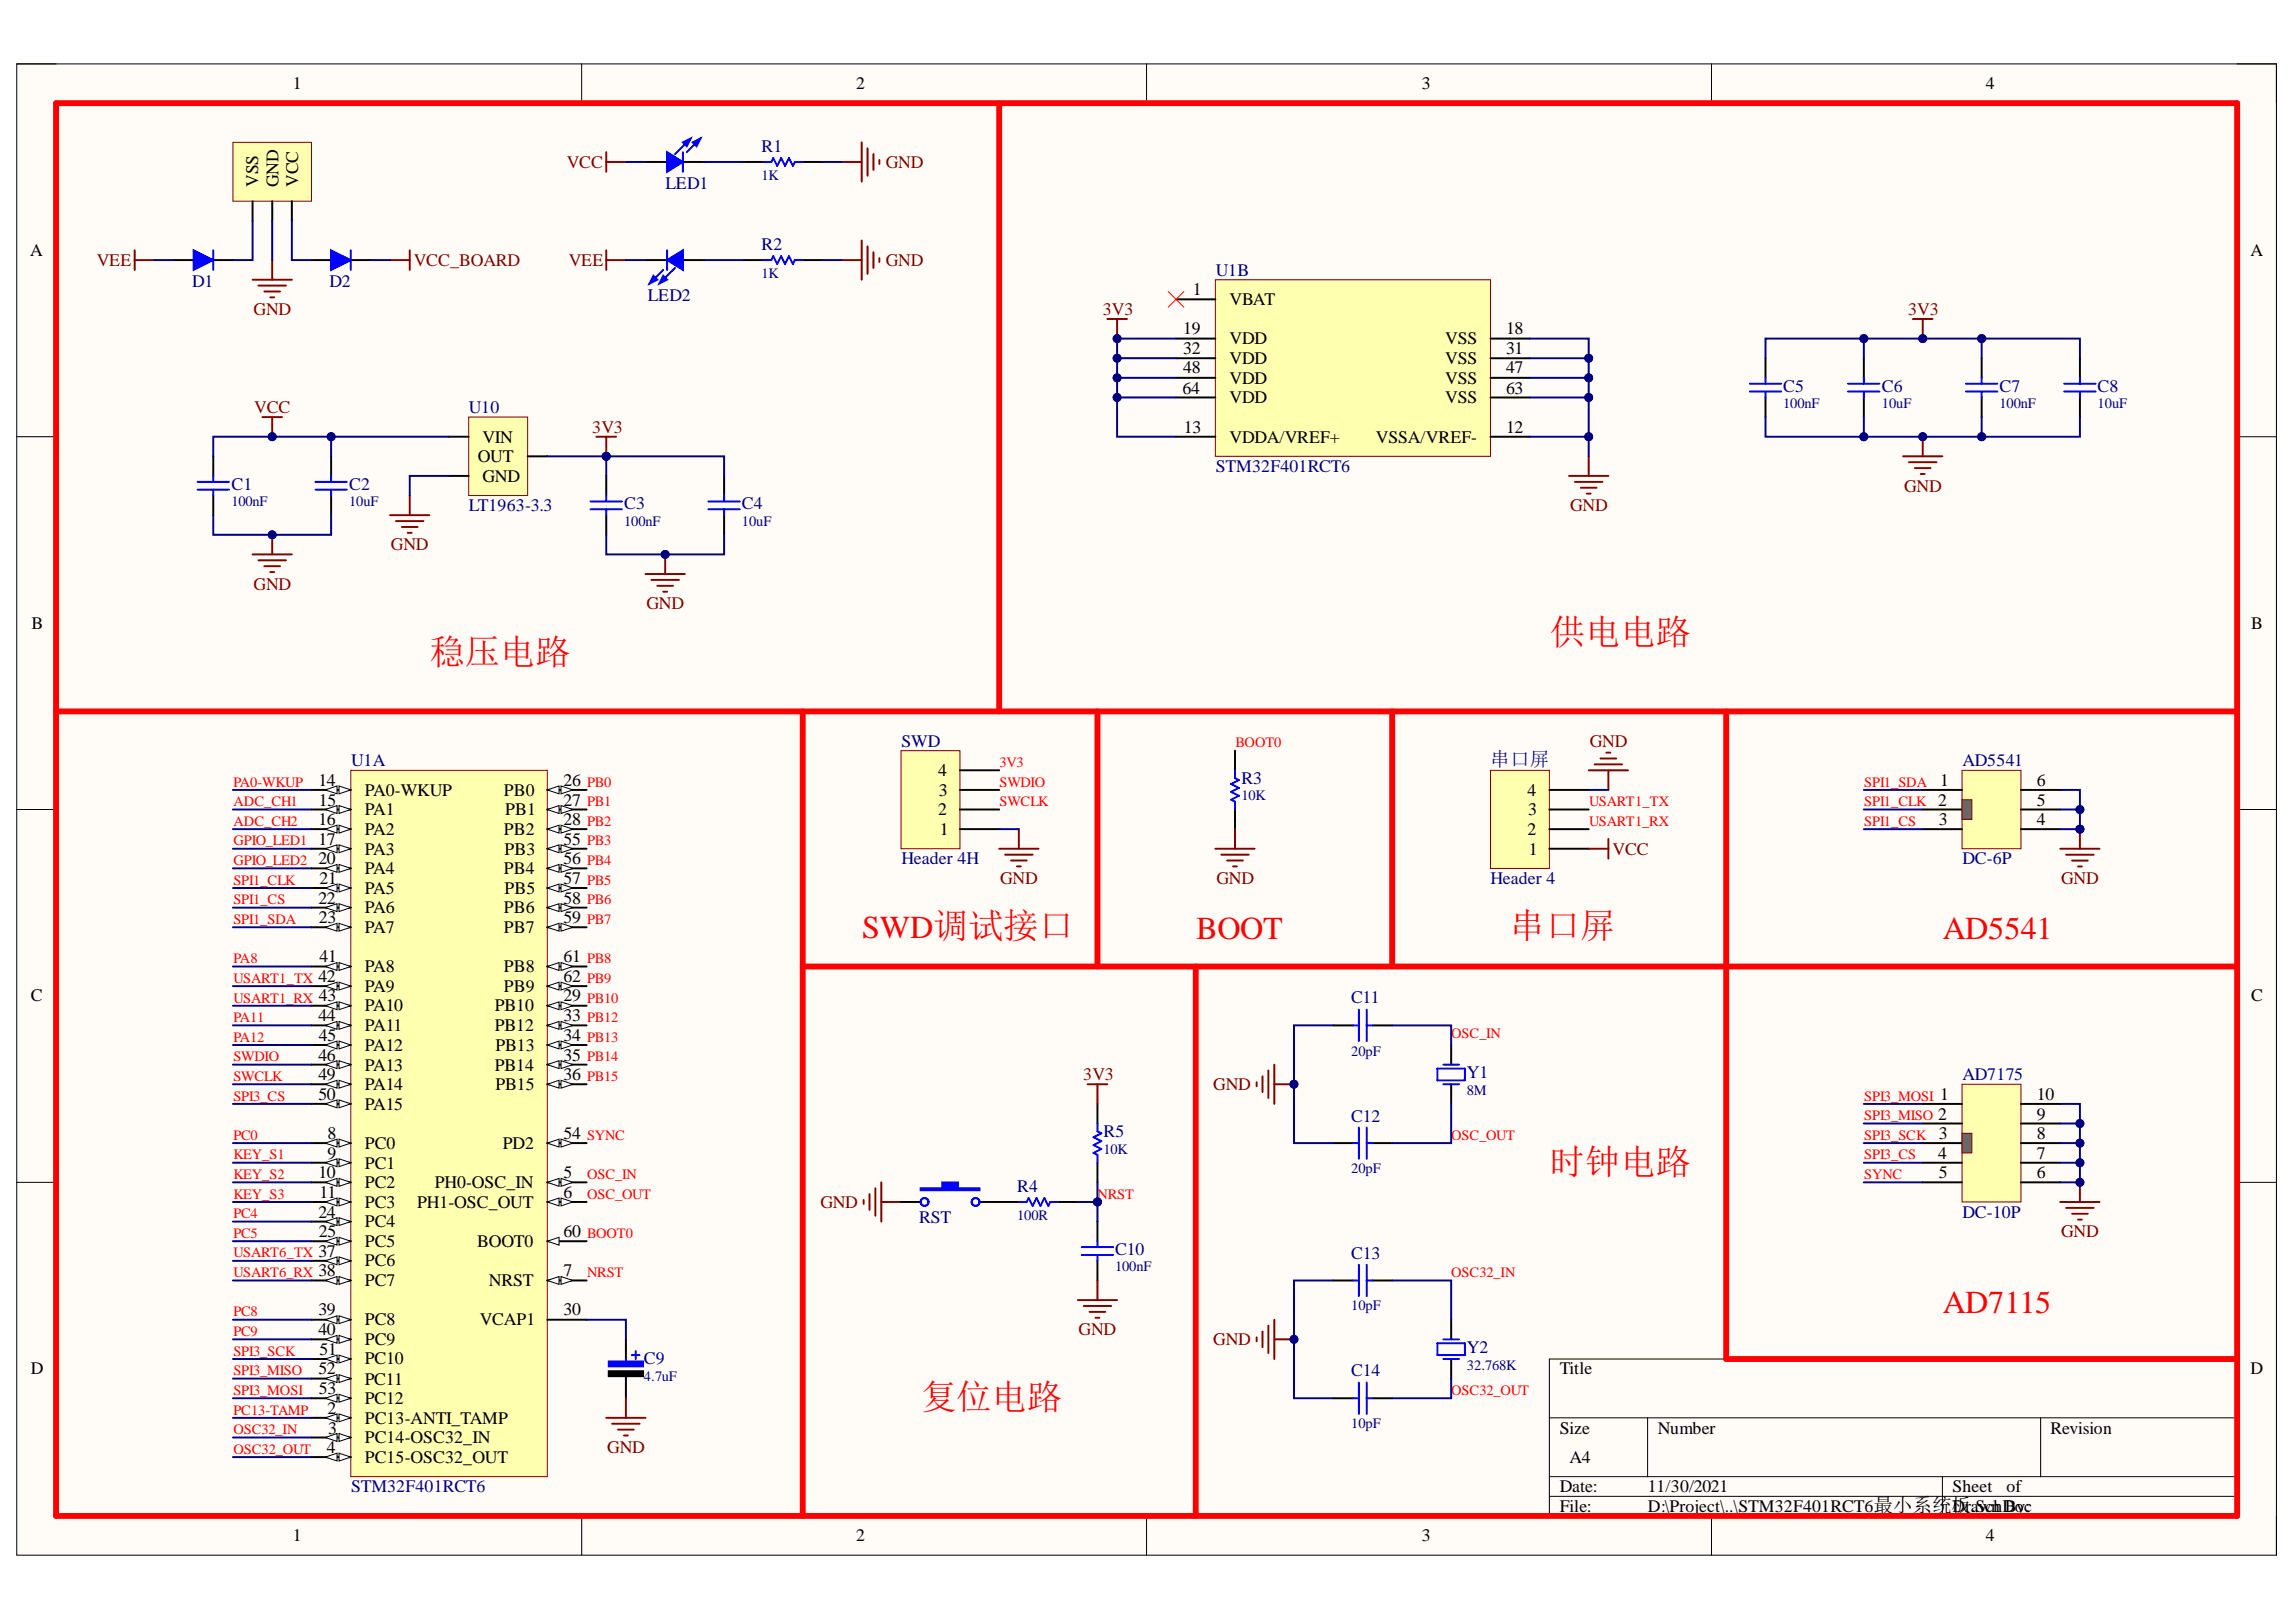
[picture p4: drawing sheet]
<svg xmlns="http://www.w3.org/2000/svg" width="297mm" height="210mm" viewBox="0 0 297 210" stroke-linecap="round" stroke-linejoin="round" font-family="sans-serif">
<defs><g id="words">
<g font-size="4.6" fill="#f00">
<text x="200.5" y="83.4">供电电路</text>
<text x="55.6" y="85.9">稳压电路</text>
<text x="195.4" y="121.4">串口屏</text>
<text x="200.5" y="151.9">时钟电路</text>
<text x="119.2" y="182.4">复位电路</text>
</g>
<g font-size="4.1" fill="#f00">
<text x="111.5" y="121.4">SWD调试接口</text>
<text x="154.8" y="121.6">BOOT</text>
<text x="251.3" y="121.6">AD5541</text>
<text x="251.3" y="169.9">AD7115</text>
</g>
<text font-size="2.5" fill="#000080" x="192.8" y="99.1">串口屏</text>
<g font-size="2.3">
<text x="37.9" y="11.6">1</text>
<text x="110.8" y="11.6">2</text>
<text x="183.9" y="11.6">3</text>
<text x="256.9" y="11.6">4</text>
<text x="33.4" y="24.2" transform="rotate(-90 33.4 24.2)">VSS</text>
<text x="36" y="24.2" transform="rotate(-90 36 24.2)">GND</text>
<text x="38.6" y="24.2" transform="rotate(-90 38.6 24.2)">VCC</text>
<text x="3.9" y="33.1">A</text>
<text x="291.2" y="33.1">A</text>
<text x="154.3" y="38.2">1</text>
<text x="159.1" y="39.5">VBAT</text>
<text x="153.1" y="43.3">19</text>
<text x="153.1" y="45.8">32</text>
<text x="159.1" y="44.5">VDD</text>
<text x="159.1" y="47.1">VDD</text>
<text x="187" y="44.5">VSS</text>
<text x="187" y="47.1">VSS</text>
<text x="194.8" y="43.3">18</text>
<text x="194.8" y="45.8">31</text>
<text x="153" y="50.9">64</text>
<text x="153.1" y="48.3">48</text>
<text x="159.1" y="49.7">VDD</text>
<text x="159.1" y="52.2">VDD</text>
<text x="187" y="49.7">VSS</text>
<text x="187" y="52.2">VSS</text>
<text x="194.8" y="48.3">47</text>
<text x="194.8" y="50.9">63</text>
<text x="61.8" y="59.8">OUT</text>
<text x="62.4" y="57.3">VIN</text>
<text x="153.2" y="56">13</text>
<text x="159.1" y="57.3">VDDA/VREF+</text>
<text x="178" y="57.3">VSSA/VREF-</text>
<text x="194.8" y="56">12</text>
<text x="62.4" y="62.3">GND</text>
<text x="4.1" y="81.4">B</text>
<text x="291.3" y="81.4">B</text>
<text x="41.2" y="101.7">14</text>
<text x="72.9" y="101.7">26</text>
<text x="121.4" y="100.4">4</text>
<text x="251" y="101.7">1</text>
<text x="263.5" y="101.7">6</text>
<text x="41.2" y="106.8">16</text>
<text x="41.3" y="104.3">15</text>
<text x="47.2" y="103">PA0-WKUP</text>
<text x="47.2" y="105.5">PA1</text>
<text x="65.2" y="103">PB0</text>
<text x="65.4" y="105.5">PB1</text>
<text x="72.9" y="104.3">27</text>
<text x="72.9" y="106.8">28</text>
<text x="121.4" y="105.5">2</text>
<text x="121.4" y="103">3</text>
<text x="197.6" y="103">4</text>
<text x="197.7" y="105.5">3</text>
<text x="250.7" y="104.3">2</text>
<text x="250.8" y="106.8">3</text>
<text x="263.5" y="106.8">4</text>
<text x="263.5" y="104.3">5</text>
<text x="41.2" y="109.3">17</text>
<text x="41.2" y="111.9">20</text>
<text x="47.2" y="108.1">PA2</text>
<text x="47.2" y="110.6">PA3</text>
<text x="47.2" y="113.1">PA4</text>
<text x="65.2" y="108.1">PB2</text>
<text x="65.2" y="113.1">PB4</text>
<text x="65.3" y="110.6">PB3</text>
<text x="72.9" y="109.3">55</text>
<text x="72.9" y="111.9">56</text>
<text x="121.6" y="108.1">1</text>
<text x="197.6" y="108.1">2</text>
<text x="197.8" y="110.6">1</text>
<text x="41.2" y="116.9">22</text>
<text x="41.3" y="119.5">23</text>
<text x="41.4" y="114.4">21</text>
<text x="47.2" y="115.7">PA5</text>
<text x="47.2" y="118.2">PA6</text>
<text x="65.2" y="118.2">PB6</text>
<text x="65.3" y="115.7">PB5</text>
<text x="72.9" y="114.4">57</text>
<text x="72.9" y="116.9">58</text>
<text x="72.9" y="119.5">59</text>
<text x="41.4" y="124.5">41</text>
<text x="47.2" y="120.7">PA7</text>
<text x="47.2" y="125.8">PA8</text>
<text x="65.2" y="120.7">PB7</text>
<text x="65.2" y="125.8">PB8</text>
<text x="72.9" y="124.5">61</text>
<text x="4" y="129.6">C</text>
<text x="41.2" y="127.1">42</text>
<text x="41.3" y="129.6">43</text>
<text x="47.2" y="128.3">PA9</text>
<text x="47.2" y="130.9">PA10</text>
<text x="64" y="130.9">PB10</text>
<text x="65.2" y="128.3">PB9</text>
<text x="72.9" y="129.6">29</text>
<text x="72.9" y="127.1">62</text>
<text x="291.3" y="129.6">C</text>
<text x="41.2" y="132.1">44</text>
<text x="41.2" y="137.3">46</text>
<text x="41.3" y="134.7">45</text>
<text x="47.2" y="133.4">PA11</text>
<text x="47.2" y="136">PA12</text>
<text x="64" y="133.4">PB12</text>
<text x="64.1" y="136">PB13</text>
<text x="72.9" y="132.1">33</text>
<text x="72.9" y="134.7">34</text>
<text x="72.9" y="137.3">35</text>
<text x="41.2" y="139.8">49</text>
<text x="41.2" y="142.4">50</text>
<text x="47.2" y="138.6">PA13</text>
<text x="47.2" y="141.1">PA14</text>
<text x="47.2" y="143.6">PA15</text>
<text x="64" y="138.6">PB14</text>
<text x="64.1" y="141.1">PB15</text>
<text x="72.9" y="139.8">36</text>
<text x="251" y="142.4">1</text>
<text x="263.5" y="142.4">10</text>
<text x="42.4" y="147.4">8</text>
<text x="42.4" y="150">9</text>
<text x="47.2" y="148.7">PC0</text>
<text x="65" y="148.7">PD2</text>
<text x="72.9" y="147.4">54</text>
<text x="250.7" y="144.9">2</text>
<text x="250.7" y="150">4</text>
<text x="250.8" y="147.4">3</text>
<text x="263.5" y="150">7</text>
<text x="263.5" y="147.4">8</text>
<text x="263.5" y="144.9">9</text>
<text x="41.2" y="152.5">10</text>
<text x="41.4" y="155">11</text>
<text x="47.2" y="151.2">PC1</text>
<text x="47.2" y="153.8">PC2</text>
<text x="56.2" y="153.8">PH0-OSC_IN</text>
<text x="72.9" y="152.5">5</text>
<text x="72.9" y="155">6</text>
<text x="250.8" y="152.5">5</text>
<text x="263.5" y="152.5">6</text>
<text x="41.2" y="157.6">24</text>
<text x="41.3" y="160.1">25</text>
<text x="47.2" y="156.3">PC3</text>
<text x="47.2" y="158.8">PC4</text>
<text x="47.2" y="161.4">PC5</text>
<text x="54" y="156.3">PH1-OSC_OUT</text>
<text x="61.7" y="161.4">BOOT0</text>
<text x="72.9" y="160.1">60</text>
<text x="41.2" y="162.6">37</text>
<text x="41.2" y="165.2">38</text>
<text x="47.2" y="163.9">PC6</text>
<text x="47.2" y="166.4">PC7</text>
<text x="63.3" y="166.4">NRST</text>
<text x="72.9" y="165.2">7</text>
<text x="41.2" y="170.2">39</text>
<text x="41.2" y="172.8">40</text>
<text x="47.2" y="171.5">PC8</text>
<text x="62.1" y="171.5">VCAP1</text>
<text x="72.9" y="170.2">30</text>
<text x="4" y="177.8">D</text>
<text x="41.2" y="177.8">52</text>
<text x="41.4" y="175.3">51</text>
<text x="47.2" y="174">PC9</text>
<text x="47.2" y="176.6">PC10</text>
<text x="47.2" y="179.2">PC11</text>
<text x="201.8" y="177.8">Title</text>
<text x="291.2" y="177.8">D</text>
<text x="41.3" y="180.5">53</text>
<text x="42.4" y="183">2</text>
<text x="42.5" y="185.5">3</text>
<text x="47.2" y="184.3">PC13-ANTI_TAMP</text>
<text x="47.2" y="181.7">PC12</text>
<text x="201.8" y="185.5">Size</text>
<text x="214.5" y="185.5">Number</text>
<text x="265.3" y="185.5">Revision</text>
<text x="42.3" y="188.1">4</text>
<text x="47.2" y="186.8">PC14-OSC32_IN</text>
<text x="47.2" y="189.3">PC15-OSC32_OUT</text>
<text x="203" y="189.3">A4</text>
<text x="201.8" y="193.1">Date:</text>
<text x="201.8" y="195.7">File:</text>
<text x="213.2" y="193.1">11/30/2021</text>
<text x="213.2" y="195.7">D:\Project\..\STM32F401RCT6最小系统板.SchDoc</text>
<text x="252.6" y="193.1">Sheet</text>
<text x="252.6" y="195.7">Drawn By:</text>
<text x="259.6" y="193.1">of</text>
<text x="37.9" y="199.5">1</text>
<text x="110.8" y="199.5">2</text>
<text x="183.9" y="199.5">3</text>
<text x="256.9" y="199.5">4</text>
</g>
<g font-size="2.3" fill="#800000">
<text x="73.3" y="21.7">VCC</text>
<text x="114.6" y="21.7">GND</text>
<text x="12.5" y="34.4">VEE</text>
<text x="53.5" y="34.4">VCC_BOARD</text>
<text x="73.6" y="34.4">VEE</text>
<text x="114.6" y="34.4">GND</text>
<text x="32.8" y="40.7">GND</text>
<text x="142.7" y="40.7">3V3</text>
<text x="246.9" y="40.7">3V3</text>
<text x="32.9" y="53.5">VCC</text>
<text x="76.6" y="56">3V3</text>
<text x="246.3" y="63.6">GND</text>
<text x="50.6" y="71.2">GND</text>
<text x="203.1" y="66.2">GND</text>
<text x="32.8" y="76.3">GND</text>
<text x="83.6" y="78.8">GND</text>
<text x="205.7" y="96.6">GND</text>
<text x="208.6" y="110.6">VCC</text>
<text x="129.4" y="114.4">GND</text>
<text x="157.4" y="114.4">GND</text>
<text x="266.6" y="114.4">GND</text>
<text x="140.1" y="139.8">3V3</text>
<text x="157" y="141.1">GND</text>
<text x="106.1" y="156.3">GND</text>
<text x="266.6" y="160.1">GND</text>
<text x="139.5" y="172.8">GND</text>
<text x="157" y="174">GND</text>
<text x="78.6" y="188.1">GND</text>
</g>
<g font-size="2.3" fill="#000080">
<text x="98.5" y="19.7">R1</text>
<text x="86.1" y="24.5">LED1</text>
<text x="98.5" y="32.4">R2</text>
<text x="157.3" y="35.7">U1B</text>
<text x="24.9" y="37.2">D1</text>
<text x="42.6" y="37.2">D2</text>
<text x="83.8" y="38.9">LED2</text>
<text x="60.6" y="53.5">U10</text>
<text x="230.7" y="50.7">C5</text>
<text x="243.5" y="50.7">C6</text>
<text x="258.7" y="50.7">C7</text>
<text x="271.4" y="50.7">C8</text>
<text x="29.9" y="63.4">C1</text>
<text x="45.2" y="63.4">C2</text>
<text x="80.8" y="65.9">C3</text>
<text x="96" y="65.9">C4</text>
<text x="157.3" y="61.1">STM32F401RCT6</text>
<text x="60.6" y="66.2">LT1963-3.3</text>
<text x="45.4" y="99.2">U1A</text>
<text x="116.6" y="96.6">SWD</text>
<text x="160.6" y="101.5">R3</text>
<text x="253.9" y="99.2">AD5541</text>
<text x="116.6" y="111.9">Header 4H</text>
<text x="253.9" y="111.9">DC-6P</text>
<text x="192.8" y="114.4">Header 4</text>
<text x="174.8" y="129.8">C11</text>
<text x="189.8" y="139.6">Y1</text>
<text x="253.9" y="139.8">AD7175</text>
<text x="142.8" y="147.2">R5</text>
<text x="174.8" y="145.1">C12</text>
<text x="131.6" y="154.3">R4</text>
<text x="118.9" y="158.3">RST</text>
<text x="253.9" y="157.6">DC-10P</text>
<text x="144.3" y="162.4">C10</text>
<text x="174.8" y="162.9">C13</text>
<text x="83.3" y="176.6">C9</text>
<text x="174.8" y="178.1">C14</text>
<text x="189.8" y="175">Y2</text>
<text x="45.4" y="193.1">STM32F401RCT6</text>
</g>
<g font-size="1.9" fill="#000080">
<text x="98.5" y="23.3">1K</text>
<text x="98.5" y="36">1K</text>
<text x="230.7" y="52.8">100nF</text>
<text x="243.5" y="52.8">10uF</text>
<text x="258.7" y="52.8">100nF</text>
<text x="271.4" y="52.8">10uF</text>
<text x="29.9" y="65.5">100nF</text>
<text x="45.2" y="65.5">10uF</text>
<text x="80.8" y="68">100nF</text>
<text x="96" y="68">10uF</text>
<text x="160.6" y="103.6">10K</text>
<text x="174.8" y="136.6">20pF</text>
<text x="189.8" y="141.7">8M</text>
<text x="142.8" y="149.3">10K</text>
<text x="174.8" y="151.8">20pF</text>
<text x="131.6" y="157.9">100R</text>
<text x="144.3" y="164.5">100nF</text>
<text x="174.8" y="169.6">10pF</text>
<text x="83.3" y="178.8">4.7uF</text>
<text x="189.8" y="177.2">32.768K</text>
<text x="174.8" y="184.8">10pF</text>
</g>
<g font-size="1.9" fill="#f00">
<text x="30.2" y="101.8">PA0-WKUP</text>
<text x="75.9" y="101.8">PB0</text>
<text x="129.3" y="99.3">3V3</text>
<text x="129.3" y="101.8">SWDIO</text>
<text x="159.8" y="96.7">BOOT0</text>
<text x="241.2" y="101.8">SPI1_SDA</text>
<text x="30.2" y="104.3">ADC_CH1</text>
<text x="30.2" y="106.9">ADC_CH2</text>
<text x="75.9" y="104.3">PB1</text>
<text x="75.9" y="106.9">PB2</text>
<text x="129.3" y="104.3">SWCLK</text>
<text x="205.6" y="104.3">USART1_TX</text>
<text x="205.6" y="106.9">USART1_RX</text>
<text x="241.2" y="104.3">SPI1_CLK</text>
<text x="241.2" y="106.9">SPI1_CS</text>
<text x="30.2" y="109.4">GPIO_LED1</text>
<text x="30.2" y="111.9">GPIO_LED2</text>
<text x="75.9" y="109.4">PB3</text>
<text x="75.9" y="111.9">PB4</text>
<text x="30.2" y="114.5">SPI1_CLK</text>
<text x="30.2" y="117">SPI1_CS</text>
<text x="30.2" y="119.5">SPI1_SDA</text>
<text x="75.9" y="114.5">PB5</text>
<text x="75.9" y="117">PB6</text>
<text x="75.9" y="119.5">PB7</text>
<text x="30.2" y="124.6">PA8</text>
<text x="75.9" y="124.6">PB8</text>
<text x="30.2" y="127.1">USART1_TX</text>
<text x="30.2" y="129.8">USART1_RX</text>
<text x="75.9" y="127.1">PB9</text>
<text x="75.9" y="129.8">PB10</text>
<text x="30.2" y="132.3">PA11</text>
<text x="30.2" y="134.8">PA12</text>
<text x="30.2" y="137.4">SWDIO</text>
<text x="75.9" y="132.3">PB12</text>
<text x="75.9" y="134.8">PB13</text>
<text x="75.9" y="137.4">PB14</text>
<text x="187.7" y="134.3">OSC_IN</text>
<text x="30.2" y="139.9">SWCLK</text>
<text x="30.2" y="142.4">SPI3_CS</text>
<text x="75.9" y="139.9">PB15</text>
<text x="241.2" y="142.4">SPI3_MOSI</text>
<text x="30.2" y="147.5">PC0</text>
<text x="75.9" y="147.5">SYNC</text>
<text x="187.7" y="147.5">OSC_OUT</text>
<text x="241.2" y="145">SPI3_MISO</text>
<text x="241.2" y="147.5">SPI3_SCK</text>
<text x="30.2" y="150">KEY_S1</text>
<text x="30.2" y="152.6">KEY_S2</text>
<text x="30.2" y="155.1">KEY_S3</text>
<text x="75.9" y="152.6">OSC_IN</text>
<text x="75.9" y="155.1">OSC_OUT</text>
<text x="142" y="155.1">NRST</text>
<text x="241.2" y="150">SPI3_CS</text>
<text x="241.2" y="152.6">SYNC</text>
<text x="30.2" y="157.6">PC4</text>
<text x="30.2" y="160.2">PC5</text>
<text x="75.9" y="160.2">BOOT0</text>
<text x="30.2" y="162.7">USART6_TX</text>
<text x="30.2" y="165.2">USART6_RX</text>
<text x="75.9" y="165.2">NRST</text>
<text x="187.7" y="165.2">OSC32_IN</text>
<text x="30.2" y="170.3">PC8</text>
<text x="30.2" y="172.9">PC9</text>
<text x="30.2" y="175.5">SPI3_SCK</text>
<text x="30.2" y="178">SPI3_MISO</text>
<text x="30.2" y="180.5">SPI3_MOSI</text>
<text x="30.2" y="183.1">PC13-TAMP</text>
<text x="30.2" y="185.6">OSC32_IN</text>
<text x="187.7" y="180.5">OSC32_OUT</text>
<text x="30.2" y="188.1">OSC32_OUT</text>
</g>
</g></defs>
<path d="M2.2 8.3h292.3v193h-292.3z" fill-rule="evenodd" fill="#fffcf8"/>
<path d="M2.2 8.3h292.3v193h-292.3z" fill="none" stroke="#000" stroke-width=".13"/>
<path d="M7.3 13.4h282.1v182.8h-282.1z" fill-rule="evenodd" fill="#fffcf8"/>
<g fill="none" stroke="#000" stroke-width=".13">
<path d="M2.2 8.3h5.1M7.3 13.4h282.1v182.8h-282.1zM75.2 8.3v5M148.3 8.3v5M221.4 8.3v5.1M289.4 8.3h5.1v5.1M2.2 56.5h5.1M289.4 56.5h5.1M2.2 104.8h5.1M289.4 104.8h5.1M2.2 153h5.1M289.4 153h5.1"/>
<path d="M289.4 175.9h-89v20.3M75.3 196.2v5.1M148.3 196.2v5.1M200.4 183.5h89M200.4 191.1h89M200.4 193.6h89M213.2 183.5v7.6M221.4 196.2v5.1M251.3 191.1v5.1M264 183.5v7.6M294.5 196.2v5.1"/>
</g>
<path d="M45.4 99.7h25.4v91.4h-25.4z" fill-rule="evenodd" fill="#ffffb0"/>
<path d="M45.4 99.7h25.4v91.4h-25.4z" fill="none" stroke="#800000" stroke-width=".13"/>
<path d="M40.3 102.2h5.1" fill="none" stroke="#000" stroke-width=".25"/>
<path d="M43.9 101.7l1.5 .5-1.5 .5z" fill="#f8fcff"/>
<path d="M43.9 101.7l1.5 .5-1.5 .5z" fill="none" stroke="#000" stroke-width=".13"/>
<path d="M42.1 102.2l1.5-.5v1z" fill="#f8fcff"/>
<path d="M42.1 102.2l1.5-.5v1z" fill="none" stroke="#000" stroke-width=".13"/>
<path d="M40.3 104.8h5.1" fill="none" stroke="#000" stroke-width=".25"/>
<path d="M43.9 104.3l1.5 .5-1.5 .5z" fill="#f8fcff"/>
<path d="M43.9 104.3l1.5 .5-1.5 .5z" fill="none" stroke="#000" stroke-width=".13"/>
<path d="M42.1 104.8l1.5-.5v1z" fill="#f8fcff"/>
<path d="M42.1 104.8l1.5-.5v1z" fill="none" stroke="#000" stroke-width=".13"/>
<path d="M40.3 107.3h5.1" fill="none" stroke="#000" stroke-width=".25"/>
<path d="M43.9 106.8l1.5 .5-1.5 .5z" fill="#f8fcff"/>
<path d="M43.9 106.8l1.5 .5-1.5 .5z" fill="none" stroke="#000" stroke-width=".13"/>
<path d="M42.1 107.3l1.5-.5v1z" fill="#f8fcff"/>
<path d="M42.1 107.3l1.5-.5v1z" fill="none" stroke="#000" stroke-width=".13"/>
<path d="M40.3 109.8h5.1" fill="none" stroke="#000" stroke-width=".25"/>
<path d="M43.9 109.3l1.5 .5-1.5 .5z" fill="#f8fcff"/>
<path d="M43.9 109.3l1.5 .5-1.5 .5z" fill="none" stroke="#000" stroke-width=".13"/>
<path d="M42.1 109.8l1.5-.5v1z" fill="#f8fcff"/>
<path d="M42.1 109.8l1.5-.5v1z" fill="none" stroke="#000" stroke-width=".13"/>
<path d="M40.3 112.4h5.1" fill="none" stroke="#000" stroke-width=".25"/>
<path d="M43.9 111.9l1.5 .5-1.5 .5z" fill="#f8fcff"/>
<path d="M43.9 111.9l1.5 .5-1.5 .5z" fill="none" stroke="#000" stroke-width=".13"/>
<path d="M42.1 112.4l1.5-.5v1z" fill="#f8fcff"/>
<path d="M42.1 112.4l1.5-.5v1z" fill="none" stroke="#000" stroke-width=".13"/>
<path d="M40.3 114.9h5.1" fill="none" stroke="#000" stroke-width=".25"/>
<path d="M43.9 114.4l1.5 .5-1.5 .5z" fill="#f8fcff"/>
<path d="M43.9 114.4l1.5 .5-1.5 .5z" fill="none" stroke="#000" stroke-width=".13"/>
<path d="M42.1 114.9l1.5-.5v1z" fill="#f8fcff"/>
<path d="M42.1 114.9l1.5-.5v1z" fill="none" stroke="#000" stroke-width=".13"/>
<path d="M40.3 117.5h5.1" fill="none" stroke="#000" stroke-width=".25"/>
<path d="M43.9 116.9l1.5 .6-1.5 .5z" fill="#f8fcff"/>
<path d="M43.9 116.9l1.5 .6-1.5 .5z" fill="none" stroke="#000" stroke-width=".13"/>
<path d="M42.1 117.5l1.5-.6v1.1z" fill="#f8fcff"/>
<path d="M42.1 117.5l1.5-.6v1.1z" fill="none" stroke="#000" stroke-width=".13"/>
<path d="M40.3 120h5.1" fill="none" stroke="#000" stroke-width=".25"/>
<path d="M43.9 119.5l1.5 .5-1.5 .5z" fill="#f8fcff"/>
<path d="M43.9 119.5l1.5 .5-1.5 .5z" fill="none" stroke="#000" stroke-width=".13"/>
<path d="M42.1 120l1.5-.5v1z" fill="#f8fcff"/>
<path d="M42.1 120l1.5-.5v1z" fill="none" stroke="#000" stroke-width=".13"/>
<path d="M70.8 102.2h5.1" fill="none" stroke="#000" stroke-width=".25"/>
<path d="M70.8 102.2l1.5-.5v1z" fill="#f8fcff"/>
<path d="M70.8 102.2l1.5-.5v1z" fill="none" stroke="#000" stroke-width=".13"/>
<path d="M72.6 101.7l1.5 .5-1.5 .5z" fill="#f8fcff"/>
<path d="M72.6 101.7l1.5 .5-1.5 .5z" fill="none" stroke="#000" stroke-width=".13"/>
<path d="M70.8 104.8h5.1" fill="none" stroke="#000" stroke-width=".25"/>
<path d="M70.8 104.8l1.5-.5v1z" fill="#f8fcff"/>
<path d="M70.8 104.8l1.5-.5v1z" fill="none" stroke="#000" stroke-width=".13"/>
<path d="M72.6 104.3l1.5 .5-1.5 .5z" fill="#f8fcff"/>
<path d="M72.6 104.3l1.5 .5-1.5 .5z" fill="none" stroke="#000" stroke-width=".13"/>
<path d="M70.8 107.3h5.1" fill="none" stroke="#000" stroke-width=".25"/>
<path d="M70.8 107.3l1.5-.5v1z" fill="#f8fcff"/>
<path d="M70.8 107.3l1.5-.5v1z" fill="none" stroke="#000" stroke-width=".13"/>
<path d="M72.6 106.8l1.5 .5-1.5 .5z" fill="#f8fcff"/>
<path d="M72.6 106.8l1.5 .5-1.5 .5z" fill="none" stroke="#000" stroke-width=".13"/>
<path d="M70.8 130.2h5.1" fill="none" stroke="#000" stroke-width=".25"/>
<path d="M70.8 130.2l1.5-.6v1.1z" fill="#f8fcff"/>
<path d="M70.8 130.2l1.5-.6v1.1z" fill="none" stroke="#000" stroke-width=".13"/>
<path d="M72.6 129.6l1.5 .6-1.5 .5z" fill="#f8fcff"/>
<path d="M72.6 129.6l1.5 .6-1.5 .5z" fill="none" stroke="#000" stroke-width=".13"/>
<path d="M70.8 132.7h5.1" fill="none" stroke="#000" stroke-width=".25"/>
<path d="M70.8 132.7l1.5-.5v1z" fill="#f8fcff"/>
<path d="M70.8 132.7l1.5-.5v1z" fill="none" stroke="#000" stroke-width=".13"/>
<path d="M72.6 132.2l1.5 .5-1.5 .5z" fill="#f8fcff"/>
<path d="M72.6 132.2l1.5 .5-1.5 .5z" fill="none" stroke="#000" stroke-width=".13"/>
<path d="M70.8 135.2h5.1" fill="none" stroke="#000" stroke-width=".25"/>
<path d="M70.8 135.2l1.5-.5v1z" fill="#f8fcff"/>
<path d="M70.8 135.2l1.5-.5v1z" fill="none" stroke="#000" stroke-width=".13"/>
<path d="M72.6 134.7l1.5 .5-1.5 .5z" fill="#f8fcff"/>
<path d="M72.6 134.7l1.5 .5-1.5 .5z" fill="none" stroke="#000" stroke-width=".13"/>
<path d="M70.8 137.8h5.1" fill="none" stroke="#000" stroke-width=".25"/>
<path d="M70.8 137.8l1.5-.5v1z" fill="#f8fcff"/>
<path d="M70.8 137.8l1.5-.5v1z" fill="none" stroke="#000" stroke-width=".13"/>
<path d="M72.6 137.3l1.5 .5-1.5 .5z" fill="#f8fcff"/>
<path d="M72.6 137.3l1.5 .5-1.5 .5z" fill="none" stroke="#000" stroke-width=".13"/>
<path d="M70.8 140.3h5.1" fill="none" stroke="#000" stroke-width=".25"/>
<path d="M70.8 140.3l1.5-.5v1z" fill="#f8fcff"/>
<path d="M70.8 140.3l1.5-.5v1z" fill="none" stroke="#000" stroke-width=".13"/>
<path d="M72.6 139.8l1.5 .5-1.5 .5z" fill="#f8fcff"/>
<path d="M72.6 139.8l1.5 .5-1.5 .5z" fill="none" stroke="#000" stroke-width=".13"/>
<path d="M40.3 125.1h5.1" fill="none" stroke="#000" stroke-width=".25"/>
<path d="M43.9 124.6l1.5 .5-1.5 .5z" fill="#f8fcff"/>
<path d="M43.9 124.6l1.5 .5-1.5 .5z" fill="none" stroke="#000" stroke-width=".13"/>
<path d="M42.1 125.1l1.5-.5v1z" fill="#f8fcff"/>
<path d="M42.1 125.1l1.5-.5v1z" fill="none" stroke="#000" stroke-width=".13"/>
<path d="M40.3 127.6h5.1" fill="none" stroke="#000" stroke-width=".25"/>
<path d="M43.9 127.1l1.5 .5-1.5 .5z" fill="#f8fcff"/>
<path d="M43.9 127.1l1.5 .5-1.5 .5z" fill="none" stroke="#000" stroke-width=".13"/>
<path d="M42.1 127.6l1.5-.5v1z" fill="#f8fcff"/>
<path d="M42.1 127.6l1.5-.5v1z" fill="none" stroke="#000" stroke-width=".13"/>
<path d="M40.3 130.2h5.1" fill="none" stroke="#000" stroke-width=".25"/>
<path d="M43.9 129.6l1.5 .6-1.5 .5z" fill="#f8fcff"/>
<path d="M43.9 129.6l1.5 .6-1.5 .5z" fill="none" stroke="#000" stroke-width=".13"/>
<path d="M42.1 130.2l1.5-.6v1.1z" fill="#f8fcff"/>
<path d="M42.1 130.2l1.5-.6v1.1z" fill="none" stroke="#000" stroke-width=".13"/>
<path d="M40.3 132.7h5.1" fill="none" stroke="#000" stroke-width=".25"/>
<path d="M43.9 132.2l1.5 .5-1.5 .5z" fill="#f8fcff"/>
<path d="M43.9 132.2l1.5 .5-1.5 .5z" fill="none" stroke="#000" stroke-width=".13"/>
<path d="M42.1 132.7l1.5-.5v1z" fill="#f8fcff"/>
<path d="M42.1 132.7l1.5-.5v1z" fill="none" stroke="#000" stroke-width=".13"/>
<path d="M40.3 135.2h5.1" fill="none" stroke="#000" stroke-width=".25"/>
<path d="M43.9 134.7l1.5 .5-1.5 .5z" fill="#f8fcff"/>
<path d="M43.9 134.7l1.5 .5-1.5 .5z" fill="none" stroke="#000" stroke-width=".13"/>
<path d="M42.1 135.2l1.5-.5v1z" fill="#f8fcff"/>
<path d="M42.1 135.2l1.5-.5v1z" fill="none" stroke="#000" stroke-width=".13"/>
<path d="M40.3 137.8h5.1" fill="none" stroke="#000" stroke-width=".25"/>
<path d="M43.9 137.3l1.5 .5-1.5 .5z" fill="#f8fcff"/>
<path d="M43.9 137.3l1.5 .5-1.5 .5z" fill="none" stroke="#000" stroke-width=".13"/>
<path d="M42.1 137.8l1.5-.5v1z" fill="#f8fcff"/>
<path d="M42.1 137.8l1.5-.5v1z" fill="none" stroke="#000" stroke-width=".13"/>
<path d="M40.3 140.3h5.1" fill="none" stroke="#000" stroke-width=".25"/>
<path d="M43.9 139.8l1.5 .5-1.5 .5z" fill="#f8fcff"/>
<path d="M43.9 139.8l1.5 .5-1.5 .5z" fill="none" stroke="#000" stroke-width=".13"/>
<path d="M42.1 140.3l1.5-.5v1z" fill="#f8fcff"/>
<path d="M42.1 140.3l1.5-.5v1z" fill="none" stroke="#000" stroke-width=".13"/>
<path d="M40.3 142.9h5.1" fill="none" stroke="#000" stroke-width=".25"/>
<path d="M43.9 142.3l1.5 .6-1.5 .5z" fill="#f8fcff"/>
<path d="M43.9 142.3l1.5 .6-1.5 .5z" fill="none" stroke="#000" stroke-width=".13"/>
<path d="M42.1 142.9l1.5-.6v1.1z" fill="#f8fcff"/>
<path d="M42.1 142.9l1.5-.6v1.1z" fill="none" stroke="#000" stroke-width=".13"/>
<path d="M70.8 109.8h5.1" fill="none" stroke="#000" stroke-width=".25"/>
<path d="M70.8 109.8l1.5-.5v1z" fill="#f8fcff"/>
<path d="M70.8 109.8l1.5-.5v1z" fill="none" stroke="#000" stroke-width=".13"/>
<path d="M72.6 109.3l1.5 .5-1.5 .5z" fill="#f8fcff"/>
<path d="M72.6 109.3l1.5 .5-1.5 .5z" fill="none" stroke="#000" stroke-width=".13"/>
<path d="M70.8 112.4h5.1" fill="none" stroke="#000" stroke-width=".25"/>
<path d="M70.8 112.4l1.5-.5v1z" fill="#f8fcff"/>
<path d="M70.8 112.4l1.5-.5v1z" fill="none" stroke="#000" stroke-width=".13"/>
<path d="M72.6 111.9l1.5 .5-1.5 .5z" fill="#f8fcff"/>
<path d="M72.6 111.9l1.5 .5-1.5 .5z" fill="none" stroke="#000" stroke-width=".13"/>
<path d="M70.8 114.9h5.1" fill="none" stroke="#000" stroke-width=".25"/>
<path d="M70.8 114.9l1.5-.5v1z" fill="#f8fcff"/>
<path d="M70.8 114.9l1.5-.5v1z" fill="none" stroke="#000" stroke-width=".13"/>
<path d="M72.6 114.4l1.5 .5-1.5 .5z" fill="#f8fcff"/>
<path d="M72.6 114.4l1.5 .5-1.5 .5z" fill="none" stroke="#000" stroke-width=".13"/>
<path d="M70.8 117.5h5.1" fill="none" stroke="#000" stroke-width=".25"/>
<path d="M70.8 117.5l1.5-.6v1.1z" fill="#f8fcff"/>
<path d="M70.8 117.5l1.5-.6v1.1z" fill="none" stroke="#000" stroke-width=".13"/>
<path d="M72.6 116.9l1.5 .6-1.5 .5z" fill="#f8fcff"/>
<path d="M72.6 116.9l1.5 .6-1.5 .5z" fill="none" stroke="#000" stroke-width=".13"/>
<path d="M70.8 120h5.1" fill="none" stroke="#000" stroke-width=".25"/>
<path d="M70.8 120l1.5-.5v1z" fill="#f8fcff"/>
<path d="M70.8 120l1.5-.5v1z" fill="none" stroke="#000" stroke-width=".13"/>
<path d="M72.6 119.5l1.5 .5-1.5 .5z" fill="#f8fcff"/>
<path d="M72.6 119.5l1.5 .5-1.5 .5z" fill="none" stroke="#000" stroke-width=".13"/>
<path d="M70.8 125.1h5.1" fill="none" stroke="#000" stroke-width=".25"/>
<path d="M70.8 125.1l1.5-.5v1z" fill="#f8fcff"/>
<path d="M70.8 125.1l1.5-.5v1z" fill="none" stroke="#000" stroke-width=".13"/>
<path d="M72.6 124.6l1.5 .5-1.5 .5z" fill="#f8fcff"/>
<path d="M72.6 124.6l1.5 .5-1.5 .5z" fill="none" stroke="#000" stroke-width=".13"/>
<path d="M70.8 127.6h5.1" fill="none" stroke="#000" stroke-width=".25"/>
<path d="M70.8 127.6l1.5-.5v1z" fill="#f8fcff"/>
<path d="M70.8 127.6l1.5-.5v1z" fill="none" stroke="#000" stroke-width=".13"/>
<path d="M72.6 127.1l1.5 .5-1.5 .5z" fill="#f8fcff"/>
<path d="M72.6 127.1l1.5 .5-1.5 .5z" fill="none" stroke="#000" stroke-width=".13"/>
<path d="M40.3 183.5h5.1" fill="none" stroke="#000" stroke-width=".25"/>
<path d="M43.9 183l1.5 .5-1.5 .5z" fill="#f8fcff"/>
<path d="M43.9 183l1.5 .5-1.5 .5z" fill="none" stroke="#000" stroke-width=".13"/>
<path d="M42.1 183.5l1.5-.5v1z" fill="#f8fcff"/>
<path d="M42.1 183.5l1.5-.5v1z" fill="none" stroke="#000" stroke-width=".13"/>
<path d="M40.3 186h5.1" fill="none" stroke="#000" stroke-width=".25"/>
<path d="M43.9 185.5l1.5 .5-1.5 .5z" fill="#f8fcff"/>
<path d="M43.9 185.5l1.5 .5-1.5 .5z" fill="none" stroke="#000" stroke-width=".13"/>
<path d="M42.1 186l1.5-.5v1z" fill="#f8fcff"/>
<path d="M42.1 186l1.5-.5v1z" fill="none" stroke="#000" stroke-width=".13"/>
<path d="M40.3 188.6h5.1" fill="none" stroke="#000" stroke-width=".25"/>
<path d="M43.9 188.1l1.5 .5-1.5 .5z" fill="#f8fcff"/>
<path d="M43.9 188.1l1.5 .5-1.5 .5z" fill="none" stroke="#000" stroke-width=".13"/>
<path d="M42.1 188.6l1.5-.5v1z" fill="#f8fcff"/>
<path d="M42.1 188.6l1.5-.5v1z" fill="none" stroke="#000" stroke-width=".13"/>
<path d="M40.3 147.9h5.1" fill="none" stroke="#000" stroke-width=".25"/>
<path d="M43.9 147.4l1.5 .5-1.5 .5z" fill="#f8fcff"/>
<path d="M43.9 147.4l1.5 .5-1.5 .5z" fill="none" stroke="#000" stroke-width=".13"/>
<path d="M42.1 147.9l1.5-.5v1z" fill="#f8fcff"/>
<path d="M42.1 147.9l1.5-.5v1z" fill="none" stroke="#000" stroke-width=".13"/>
<path d="M40.3 150.5h5.1" fill="none" stroke="#000" stroke-width=".25"/>
<path d="M43.9 150l1.5 .5-1.5 .5z" fill="#f8fcff"/>
<path d="M43.9 150l1.5 .5-1.5 .5z" fill="none" stroke="#000" stroke-width=".13"/>
<path d="M42.1 150.5l1.5-.5v1z" fill="#f8fcff"/>
<path d="M42.1 150.5l1.5-.5v1z" fill="none" stroke="#000" stroke-width=".13"/>
<path d="M40.3 153h5.1" fill="none" stroke="#000" stroke-width=".25"/>
<path d="M43.9 152.5l1.5 .5-1.5 .5z" fill="#f8fcff"/>
<path d="M43.9 152.5l1.5 .5-1.5 .5z" fill="none" stroke="#000" stroke-width=".13"/>
<path d="M42.1 153l1.5-.5v1z" fill="#f8fcff"/>
<path d="M42.1 153l1.5-.5v1z" fill="none" stroke="#000" stroke-width=".13"/>
<path d="M40.3 155.5h5.1" fill="none" stroke="#000" stroke-width=".25"/>
<path d="M43.9 155l1.5 .5-1.5 .6z" fill="#f8fcff"/>
<path d="M43.9 155l1.5 .5-1.5 .6z" fill="none" stroke="#000" stroke-width=".13"/>
<path d="M42.1 155.5l1.5-.5v1.1z" fill="#f8fcff"/>
<path d="M42.1 155.5l1.5-.5v1.1z" fill="none" stroke="#000" stroke-width=".13"/>
<path d="M40.3 158.1h5.1" fill="none" stroke="#000" stroke-width=".25"/>
<path d="M43.9 157.6l1.5 .5-1.5 .5z" fill="#f8fcff"/>
<path d="M43.9 157.6l1.5 .5-1.5 .5z" fill="none" stroke="#000" stroke-width=".13"/>
<path d="M42.1 158.1l1.5-.5v1z" fill="#f8fcff"/>
<path d="M42.1 158.1l1.5-.5v1z" fill="none" stroke="#000" stroke-width=".13"/>
<path d="M40.3 160.6h5.1" fill="none" stroke="#000" stroke-width=".25"/>
<path d="M43.9 160.1l1.5 .5-1.5 .5z" fill="#f8fcff"/>
<path d="M43.9 160.1l1.5 .5-1.5 .5z" fill="none" stroke="#000" stroke-width=".13"/>
<path d="M42.1 160.6l1.5-.5v1z" fill="#f8fcff"/>
<path d="M42.1 160.6l1.5-.5v1z" fill="none" stroke="#000" stroke-width=".13"/>
<path d="M40.3 163.2h5.1" fill="none" stroke="#000" stroke-width=".25"/>
<path d="M43.9 162.7l1.5 .5-1.5 .5z" fill="#f8fcff"/>
<path d="M43.9 162.7l1.5 .5-1.5 .5z" fill="none" stroke="#000" stroke-width=".13"/>
<path d="M42.1 163.2l1.5-.5v1z" fill="#f8fcff"/>
<path d="M42.1 163.2l1.5-.5v1z" fill="none" stroke="#000" stroke-width=".13"/>
<path d="M40.3 165.7h5.1" fill="none" stroke="#000" stroke-width=".25"/>
<path d="M43.9 165.2l1.5 .5-1.5 .5z" fill="#f8fcff"/>
<path d="M43.9 165.2l1.5 .5-1.5 .5z" fill="none" stroke="#000" stroke-width=".13"/>
<path d="M42.1 165.7l1.5-.5v1z" fill="#f8fcff"/>
<path d="M42.1 165.7l1.5-.5v1z" fill="none" stroke="#000" stroke-width=".13"/>
<path d="M40.3 170.8h5.1" fill="none" stroke="#000" stroke-width=".25"/>
<path d="M43.9 170.3l1.5 .5-1.5 .5z" fill="#f8fcff"/>
<path d="M43.9 170.3l1.5 .5-1.5 .5z" fill="none" stroke="#000" stroke-width=".13"/>
<path d="M42.1 170.8l1.5-.5v1z" fill="#f8fcff"/>
<path d="M42.1 170.8l1.5-.5v1z" fill="none" stroke="#000" stroke-width=".13"/>
<path d="M40.3 173.3h5.1" fill="none" stroke="#000" stroke-width=".25"/>
<path d="M43.9 172.8l1.5 .5-1.5 .5z" fill="#f8fcff"/>
<path d="M43.9 172.8l1.5 .5-1.5 .5z" fill="none" stroke="#000" stroke-width=".13"/>
<path d="M42.1 173.3l1.5-.5v1z" fill="#f8fcff"/>
<path d="M42.1 173.3l1.5-.5v1z" fill="none" stroke="#000" stroke-width=".13"/>
<path d="M40.3 175.9h5.1" fill="none" stroke="#000" stroke-width=".25"/>
<path d="M43.9 175.4l1.5 .5-1.5 .5z" fill="#f8fcff"/>
<path d="M43.9 175.4l1.5 .5-1.5 .5z" fill="none" stroke="#000" stroke-width=".13"/>
<path d="M42.1 175.9l1.5-.5v1z" fill="#f8fcff"/>
<path d="M42.1 175.9l1.5-.5v1z" fill="none" stroke="#000" stroke-width=".13"/>
<path d="M40.3 178.4h5.1" fill="none" stroke="#000" stroke-width=".25"/>
<path d="M43.9 177.9l1.5 .5-1.5 .5z" fill="#f8fcff"/>
<path d="M43.9 177.9l1.5 .5-1.5 .5z" fill="none" stroke="#000" stroke-width=".13"/>
<path d="M42.1 178.4l1.5-.5v1z" fill="#f8fcff"/>
<path d="M42.1 178.4l1.5-.5v1z" fill="none" stroke="#000" stroke-width=".13"/>
<path d="M40.3 180.9h5.1" fill="none" stroke="#000" stroke-width=".25"/>
<path d="M43.9 180.4l1.5 .5-1.5 .6z" fill="#f8fcff"/>
<path d="M43.9 180.4l1.5 .5-1.5 .6z" fill="none" stroke="#000" stroke-width=".13"/>
<path d="M42.1 180.9l1.5-.5v1.1z" fill="#f8fcff"/>
<path d="M42.1 180.9l1.5-.5v1.1z" fill="none" stroke="#000" stroke-width=".13"/>
<path d="M70.8 147.9h5.1" fill="none" stroke="#000" stroke-width=".25"/>
<path d="M70.8 147.9l1.5-.5v1z" fill="#f8fcff"/>
<path d="M70.8 147.9l1.5-.5v1z" fill="none" stroke="#000" stroke-width=".13"/>
<path d="M72.6 147.4l1.5 .5-1.5 .5z" fill="#f8fcff"/>
<path d="M72.6 147.4l1.5 .5-1.5 .5z" fill="none" stroke="#000" stroke-width=".13"/>
<path d="M70.8 153h5.1" fill="none" stroke="#000" stroke-width=".25"/>
<path d="M70.8 153l1.5-.5v1z" fill="#f8fcff"/>
<path d="M70.8 153l1.5-.5v1z" fill="none" stroke="#000" stroke-width=".13"/>
<path d="M72.6 152.5l1.5 .5-1.5 .5z" fill="#f8fcff"/>
<path d="M72.6 152.5l1.5 .5-1.5 .5z" fill="none" stroke="#000" stroke-width=".13"/>
<path d="M70.8 155.5h5.1" fill="none" stroke="#000" stroke-width=".25"/>
<path d="M70.8 155.5l1.5-.5v1.1z" fill="#f8fcff"/>
<path d="M70.8 155.5l1.5-.5v1.1z" fill="none" stroke="#000" stroke-width=".13"/>
<path d="M72.6 155l1.5 .5-1.5 .6z" fill="#f8fcff"/>
<path d="M72.6 155l1.5 .5-1.5 .6z" fill="none" stroke="#000" stroke-width=".13"/>
<path d="M70.8 165.7h5.1" fill="none" stroke="#000" stroke-width=".25"/>
<path d="M70.8 165.7l1.5-.5v1z" fill="#f8fcff"/>
<path d="M70.8 165.7l1.5-.5v1z" fill="none" stroke="#000" stroke-width=".13"/>
<path d="M72.6 165.2l1.5 .5-1.5 .5z" fill="#f8fcff"/>
<path d="M72.6 165.2l1.5 .5-1.5 .5z" fill="none" stroke="#000" stroke-width=".13"/>
<path d="M70.8 170.8h5.1M70.8 160.6h5.1" fill="none" stroke="#000" stroke-width=".25"/>
<path d="M70.8 160.6l1.5-.5v1z" fill="#f8fcff"/>
<path d="M70.8 160.6l1.5-.5v1z" fill="none" stroke="#000" stroke-width=".13"/>
<path d="M157.2 36.2h35.6v22.9h-35.6z" fill-rule="evenodd" fill="#ffffb0"/>
<path d="M157.2 36.2h35.6v22.9h-35.6z" fill="none" stroke="#800000" stroke-width=".13"/>
<path d="M152.1 38.7h5.1M152.1 56.5h5.1M152.1 43.8h5.1M152.1 46.4h5.1M152.1 48.9h5.1M152.1 51.4h5.1M192.8 56.5h5.1M192.8 43.8h5.1M192.8 46.4h5.1M192.8 48.9h5.1M192.8 51.4h5.1" fill="none" stroke="#000" stroke-width=".25"/>
<path d="M7.3 13.4h282.1v182.8h-282.1z" fill="none" stroke="#f00" stroke-width=".76"/>
<path d="M60.6 54h7.7v10.1h-7.7z" fill-rule="evenodd" fill="#ffffb0"/>
<path d="M60.6 54h7.7v10.1h-7.7z" fill="none" stroke="#800000" stroke-width=".13"/>
<path d="M58.1 56.5h2.5M68.3 59.1h2.5M58.1 61.6h2.5" fill="none" stroke="#000" stroke-width=".25"/>
<path d="M33.9 54h2.6M35.2 54v2.5M50.5 66.7h5.1M51.2 67.4h3.6M52 68.2h2M52.8 69h.5M53 64.1v2.6" fill="none" stroke="#800000" stroke-width=".25"/>
<circle cx="35.2" cy="56.5" r=".51" fill="#000080"/>
<circle cx="35.2" cy="56.5" r=".51" fill="none" stroke="#000080" stroke-width=".13"/>
<path d="M77.2 56.5h2.5M78.4 56.5v2.6" fill="none" stroke="#800000" stroke-width=".25"/>
<circle cx="78.4" cy="59.1" r=".51" fill="#000080"/>
<circle cx="78.4" cy="59.1" r=".51" fill="none" stroke="#000080" stroke-width=".13"/>
<path d="M27.6 59.1v2.5M42.8 59.1v2.5M27.6 64.1v2.6M42.8 64.1v2.6M78.4 61.6v2.5M78.4 66.7v2.5M93.7 61.6v2.5M93.7 66.7v2.5" fill="none" stroke="#000" stroke-width=".25"/>
<g fill="none" stroke="#00f" stroke-width=".25">
<path d="M25.6 62.4h4M25.6 63.4h4M27.6 61.6v.8M27.6 63.4v.7M40.8 62.4h4.1M40.8 63.4h4.1M42.8 61.6v.8M42.8 63.4v.7M76.4 64.9h4.1M76.4 65.9h4.1M78.4 64.1v.8M78.4 65.9v.8"/>
<path d="M91.6 64.9h4.1M91.6 65.9h4.1M93.7 64.1v.8M93.7 65.9v.8"/>
</g>
<path d="M83.5 74.3h5.1M84.3 75h3.5M85 75.8h2.1M85.8 76.6h.5M86.1 71.7v2.6" fill="none" stroke="#800000" stroke-width=".25"/>
<circle cx="86.1" cy="71.7" r=".51" fill="#000080"/>
<circle cx="86.1" cy="71.7" r=".51" fill="none" stroke="#000080" stroke-width=".13"/>
<path d="M32.7 71.7h5.1M33.4 72.5h3.6M34.2 73.3h2M35 74h.5M35.2 69.2v2.5" fill="none" stroke="#800000" stroke-width=".25"/>
<circle cx="35.2" cy="69.2" r=".51" fill="#000080"/>
<circle cx="35.2" cy="69.2" r=".51" fill="none" stroke="#000080" stroke-width=".13"/>
<path d="M30.1 18.4h10.2v7.6h-10.2z" fill-rule="evenodd" fill="#ffffb0"/>
<path d="M30.1 18.4h10.2v7.6h-10.2z" fill="none" stroke="#800000" stroke-width=".13"/>
<path d="M22.5 33.7h2.5M27.6 33.7h2.5M32.7 26v2.6M35.2 26v2.6M37.8 26v2.6" fill="none" stroke="#000" stroke-width=".25"/>
<path d="M27.6 32.4v2.5" fill="none" stroke="#00f" stroke-width=".25"/>
<path d="M25 32.4l2.6 1.3-2.6 1.2z" fill="#00f"/>
<path d="M25 32.4l2.6 1.3-2.6 1.2zM45.4 32.4v2.5" fill="none" stroke="#00f" stroke-width=".25"/>
<path d="M40.3 33.7h2.5M45.4 33.7h2.5" fill="none" stroke="#000" stroke-width=".25"/>
<path d="M42.8 32.4l2.6 1.3-2.6 1.2z" fill="#00f"/>
<path d="M42.8 32.4l2.6 1.3-2.6 1.2z" fill="none" stroke="#00f" stroke-width=".25"/>
<path d="M17.4 32.4v2.5M17.4 33.7h2.6M32.7 36.2h5.1M33.4 37h3.6M34.2 37.7h2M35 38.5h.5M35.2 33.7v2.5M50.5 33.7h2.5M53 32.4v2.5" fill="none" stroke="#800000" stroke-width=".25"/>
<path d="M83.5 21h3.1M88.1 21h3" fill="none" stroke="#000" stroke-width=".25"/>
<path d="M86.3 19.7l2 1.3-2 1.2z" fill="#00f"/>
<path d="M86.3 19.7l2 1.3-2 1.2zM89.1 18.2l-1.8 1.7M90.6 17.9l-1.8 1.8" fill="none" stroke="#00f" stroke-width=".25"/>
<path d="M89.6 18.4l1-.5-.5 1z" fill="#00f"/>
<path d="M89.6 18.4l1-.5-.5 1z" fill="none" stroke="#00f" stroke-width=".25"/>
<path d="M88.3 18.4l1.1-.5-.6 1z" fill="#00f"/>
<path d="M88.3 18.4l1.1-.5-.6 1zM88.3 19.7v2.5" fill="none" stroke="#00f" stroke-width=".25"/>
<path d="M83.5 33.7h3.1M88.1 33.7h3" fill="none" stroke="#000" stroke-width=".25"/>
<path d="M86.3 33.7l2-1.3v2.5z" fill="#00f"/>
<path d="M85.8 34.9l-1.8 1.8M86.3 33.7l2-1.3v2.5zM87.3 34.7l-1.8 1.8" fill="none" stroke="#00f" stroke-width=".25"/>
<path d="M84.5 35.7l.5 .5-1 .5z" fill="#00f"/>
<path d="M84.5 35.7l.5 .5-1 .5z" fill="none" stroke="#00f" stroke-width=".25"/>
<path d="M85.8 35.7l.5 .5-1 .5z" fill="#00f"/>
<path d="M85.8 35.7l.5 .5-1 .5zM86.3 32.4v2.5M98.8 21h1l.2-.5 .5 1 .6-1 .5 1 .5-1 .5 1 .2-.5h1M98.8 33.7h1l.2-.5 .5 1 .6-1 .5 1 .5-1 .5 1 .2-.5h1" fill="none" stroke="#00f" stroke-width=".25"/>
<path d="M96.2 21h2.6M96.2 33.7h2.6M103.8 21h2.6M103.8 33.7h2.6" fill="none" stroke="#000" stroke-width=".25"/>
<g fill="none" stroke="#800000" stroke-width=".25">
<path d="M78.4 19.7v2.5M111.5 18.4v5.1M112.2 19.2v3.5M113 19.9v2.1M78.4 32.4v2.5M78.4 21h2.6M78.4 33.7h2.6M108.9 21h2.6M108.9 33.7h2.6M111.5 31.1v5.1M112.2 31.9v3.5M113 32.6v2.1"/>
<path d="M113.8 20.7v.5M113.8 33.4v.5M143.3 41.3h2.5M144.5 41.3v2.5M205.5 59.1v2.5M203 61.6h5.1M203.8 62.4h3.5M204.5 63.1h2M205.3 63.9h.5"/>
</g>
<path d="M7.3 92.1h282.1" fill="none" stroke="#f00" stroke-width=".76"/>
<path d="M151.1 37.7l2.1 2.1M153.2 37.7l-2.1 2.1" fill="none" stroke="#f00" stroke-width=".13"/>
<circle cx="144.5" cy="43.8" r=".51" fill="#000080"/>
<circle cx="144.5" cy="43.8" r=".51" fill="none" stroke="#000080" stroke-width=".13"/>
<path d="M129.3 13.3v78.8" fill="none" stroke="#f00" stroke-width=".76"/>
<path d="M247.5 41.3h2.5M248.7 41.3v2.5" fill="none" stroke="#800000" stroke-width=".25"/>
<circle cx="248.7" cy="43.8" r=".51" fill="#000080"/>
<circle cx="248.7" cy="43.8" r=".51" fill="none" stroke="#000080" stroke-width=".13"/>
<path d="M246.2 59.1h5.1M247 59.8h3.5M248.7 56.5v2.6M247.7 60.6h2.1M248.5 61.3h.5" fill="none" stroke="#800000" stroke-width=".25"/>
<circle cx="248.7" cy="56.5" r=".51" fill="#000080"/>
<circle cx="248.7" cy="56.5" r=".51" fill="none" stroke="#000080" stroke-width=".13"/>
<path d="M228.4 46.4v2.5M228.4 51.4v2.6M241.1 46.4v2.5M241.1 51.4v2.6M256.4 46.4v2.5M256.4 51.4v2.6M269.1 46.4v2.5M269.1 51.4v2.6" fill="none" stroke="#000" stroke-width=".25"/>
<g fill="none" stroke="#00f" stroke-width=".25">
<path d="M226.4 49.7h4M226.4 50.7h4M228.4 48.9v.8M228.4 50.7v.7M239.1 49.7h4.1M239.1 50.7h4.1M241.1 48.9v.8M241.1 50.7v.7M254.3 49.7h4.1M254.3 50.7h4.1M256.4 48.9v.8M256.4 50.7v.7"/>
<path d="M267 49.7h4.1M267 50.7h4.1M269.1 48.9v.8M269.1 50.7v.7"/>
</g>
<path d="M103.8 92.1v104.1" fill="none" stroke="#f00" stroke-width=".76"/>
<path d="M116.6 97.1h7.6v12.7h-7.6z" fill-rule="evenodd" fill="#ffffb0"/>
<path d="M116.6 97.1h7.6v12.7h-7.6z" fill="none" stroke="#800000" stroke-width=".13"/>
<path d="M124.2 99.7h5.1M159.8 97.1v2.6M124.2 107.3h5.1M124.2 104.8h5.1M124.2 102.2h5.1M159.8 104.8v2.5" fill="none" stroke="#000" stroke-width=".25"/>
<path d="M129.3 109.8h5.1M130 110.6h3.6M130.8 111.4h2M131.6 112.1h.5M131.8 107.3v2.5M157.2 109.8h5.1M158 110.6h3.6M158.8 111.4h2M159.5 112.1h.5M159.8 107.3v2.5" fill="none" stroke="#800000" stroke-width=".25"/>
<path d="M159.8 99.7v1l.5 .3-1 .5 1 .5-1 .5 1 .5-1 .5 .5 .2v1.1" fill="none" stroke="#00f" stroke-width=".25"/>
<path d="M142 92.1v33M180.1 92.1v33M103.8 125.1h185.6" fill="none" stroke="#f00" stroke-width=".76"/>
<path d="M192.8 99.7h7.6v12.7h-7.6z" fill-rule="evenodd" fill="#ffffb0"/>
<path d="M192.8 99.7h7.6v12.7h-7.6z" fill="none" stroke="#800000" stroke-width=".13"/>
<path d="M200.4 109.8h5.1M200.4 107.3h5.1M200.4 104.8h5.1M200.4 102.2h5.1" fill="none" stroke="#000" stroke-width=".25"/>
<path d="M205.5 99.7h5.1M206.3 98.9h3.6M207.1 98.2h2M207.8 97.4h.5M208.1 99.7v2.5M205.5 109.8h2.6M208.1 108.6v2.5" fill="none" stroke="#800000" stroke-width=".25"/>
<path d="M223.3 92.1v33" fill="none" stroke="#f00" stroke-width=".76"/>
<path d="M253.8 99.7h7.7v10.1h-7.7z" fill-rule="evenodd" fill="#ffffb0"/>
<path d="M253.8 99.7h7.7v10.1h-7.7z" fill="none" stroke="#800000" stroke-width=".13"/>
<path d="M248.7 102.2h5.1M248.7 104.8h5.1M248.7 107.3h5.1M261.5 102.2h5M261.5 104.8h5M261.5 107.3h5" fill="none" stroke="#000" stroke-width=".25"/>
<path d="M253.8 103.5h1.3v2.5h-1.3z" fill-rule="evenodd" fill="#666"/>
<path d="M253.8 103.5h1.3v2.5h-1.3z" fill="none" stroke="#800000" stroke-width=".13"/>
<path d="M266.5 109.8h5.1M267.3 110.6h3.6M268.1 111.4h2M268.8 112.1h.5M269.1 107.3v2.5" fill="none" stroke="#800000" stroke-width=".25"/>
<circle cx="269.1" cy="107.3" r=".51" fill="#000080"/>
<circle cx="269.1" cy="107.3" r=".51" fill="none" stroke="#000080" stroke-width=".13"/>
<path d="M253.8 140.3h7.7v15.3h-7.7z" fill-rule="evenodd" fill="#ffffb0"/>
<path d="M253.8 140.3h7.7v15.3h-7.7z" fill="none" stroke="#800000" stroke-width=".13"/>
<path d="M248.7 142.9h5.1M248.7 145.4h5.1M248.7 147.9h5.1M248.7 150.5h5.1M248.7 153h5.1" fill="none" stroke="#000" stroke-width=".25"/>
<path d="M253.8 146.7h1.3v2.5h-1.3z" fill-rule="evenodd" fill="#666"/>
<path d="M253.8 146.7h1.3v2.5h-1.3z" fill="none" stroke="#800000" stroke-width=".13"/>
<path d="M261.5 150.5h5M261.5 147.9h5M261.5 145.4h5M261.5 142.9h5M261.5 153h5" fill="none" stroke="#000" stroke-width=".25"/>
<path d="M266.5 155.6h5.1M267.3 156.3h3.6M268.1 157.1h2M268.8 157.8h.5M269.1 153v2.6" fill="none" stroke="#800000" stroke-width=".25"/>
<circle cx="269.1" cy="153" r=".51" fill="#000080"/>
<circle cx="269.1" cy="153" r=".51" fill="none" stroke="#000080" stroke-width=".13"/>
<path d="M223.3 125.1v50.8h66.1" fill="none" stroke="#f00" stroke-width=".76"/>
<path d="M81 173.3v2.6M81 177.6v3.3" fill="none" stroke="#000" stroke-width=".25"/>
<path d="M81 175.9v.7M81.7 175.4h1M82.2 174.8v1.1" fill="none" stroke="#00f" stroke-width=".25"/>
<path d="M78.7 176.1h4.6v.8h-4.6z" fill-rule="evenodd" fill="#00f"/>
<path d="M78.7 176.1h4.6v.8h-4.6z" fill="none" stroke="#00f" stroke-width=".13"/>
<path d="M78.7 177.4h4.6v.8h-4.6z" fill-rule="evenodd" fill="#000"/>
<path d="M78.7 177.4h4.6v.8h-4.6z" fill="none" stroke="#000" stroke-width=".13"/>
<path d="M111.7 155.3v.5M112.5 154.5v2.1M113.3 153.8v3.5M114 153v5.1M114 155.5h2.6M78.4 183.5h5.1M79.2 184.2h3.5M80 185h2M80.7 185.8h.5M81 180.9v2.6" fill="none" stroke="#800000" stroke-width=".25"/>
<path d="M116.6 155.5h2.5M126.7 155.5h2.6" fill="none" stroke="#000" stroke-width=".25"/>
<path d="M119.1 153.8h2.8v-.8h2v.8h2.8v.2h-7.6z" fill-rule="evenodd" fill="#00f"/>
<g fill="none" stroke="#00f" stroke-width=".25">
<path d="M119.1 153.8h2.8v-.8h2v.8h2.8v.2h-7.6zM131.8 155.5h1l.3-.5 .5 1.1 .5-1.1 .5 1.1 .5-1.1 .5 1.1 .3-.6h1M142 145.4v1l.5 .3-1 .5 1 .5-1 .5 1 .5-1 .5 .5 .3v1M139.9 161.4h4.1M139.9 162.4h4.1M142 160.6v.8M142 162.4v.8"/>
<circle cx="119.6" cy="155.5" r=".51"/>
<circle cx="126.2" cy="155.5" r=".51"/>
</g>
<path d="M129.3 155.5h2.5M136.9 155.5h2.5M142 142.9v2.5M142 150.5v2.5M142 158.1v2.5M142 163.2v2.5" fill="none" stroke="#000" stroke-width=".25"/>
<path d="M140.7 140.3h2.6M142 140.3v2.6M139.4 168.2h5.1M140.2 169h3.6M141 169.8h2M141.7 170.5h.5M142 165.7v2.5" fill="none" stroke="#800000" stroke-width=".25"/>
<circle cx="142" cy="155.5" r=".51" fill="#000080"/>
<circle cx="142" cy="155.5" r=".51" fill="none" stroke="#000080" stroke-width=".13"/>
<path d="M154.7 125.1v71.1" fill="none" stroke="#f00" stroke-width=".76"/>
<path d="M172.5 132.7h2.5M177.6 132.7h2.5M187.7 135.2v2.6M172.5 147.9h2.5M177.6 147.9h2.5M187.7 140.3v2.6M172.5 165.7h2.5M177.6 165.7h2.5M187.7 170.8v2.5M187.7 175.9v2.5M172.5 180.9h2.5M177.6 180.9h2.5" fill="none" stroke="#000" stroke-width=".25"/>
<g fill="none" stroke="#00f" stroke-width=".25">
<path d="M175 132.7h.8M175.8 130.7v4M176.8 130.7v4M176.8 132.7h.8M186 138.3h3.5v1.5h-3.5zM186.7 137.8h2.1M175 147.9h.8M175.8 145.9v4.1M176.8 145.9v4.1M176.8 147.9h.8M186.7 140.3h2.1M175 165.7h.8"/>
<path d="M175.8 163.7v4M175.8 178.9v4.1M176.8 163.7v4M176.8 178.9v4.1M176.8 165.7h.8M186 173.8h3.5v1.6h-3.5zM186.7 173.3h2.1M186.7 175.9h2.1M175 180.9h.8M176.8 180.9h.8"/>
</g>
<path d="M163.3 139.3v2M164.1 138.5v3.6M164.9 137.8v5.1M162.6 140.1v.5M164.9 140.3h2.5" fill="none" stroke="#800000" stroke-width=".25"/>
<circle cx="167.4" cy="140.3" r=".51" fill="#000080"/>
<circle cx="167.4" cy="140.3" r=".51" fill="none" stroke="#000080" stroke-width=".13"/>
<path d="M162.6 173.1v.5M163.3 172.3v2M164.1 171.6v3.5M164.9 170.8v5.1M164.9 173.3h2.5" fill="none" stroke="#800000" stroke-width=".25"/>
<circle cx="167.4" cy="173.3" r=".51" fill="#000080"/>
<circle cx="167.4" cy="173.3" r=".51" fill="none" stroke="#000080" stroke-width=".13"/>
<path d="M256.4 54v2.5" fill="none" stroke="#000080" stroke-width=".25"/>
<circle cx="256.4" cy="56.5" r=".51" fill="#000080"/>
<circle cx="256.4" cy="56.5" r=".51" fill="none" stroke="#000080" stroke-width=".13"/>
<path d="M20 33.7h2.5M27.6 66.7v2.5h15.2v-2.5" fill="none" stroke="#000080" stroke-width=".25"/>
<circle cx="35.2" cy="69.2" r=".51" fill="#000080"/>
<circle cx="35.2" cy="69.2" r=".51" fill="none" stroke="#000080" stroke-width=".13"/>
<path d="M58.1 56.5h-30.5v2.6" fill="none" stroke="#000080" stroke-width=".25"/>
<circle cx="35.2" cy="56.5" r=".51" fill="#000080"/>
<circle cx="35.2" cy="56.5" r=".51" fill="none" stroke="#000080" stroke-width=".13"/>
<circle cx="42.8" cy="56.5" r=".51" fill="#000080"/>
<circle cx="42.8" cy="56.5" r=".51" fill="none" stroke="#000080" stroke-width=".13"/>
<g fill="none" stroke="#000080" stroke-width=".25">
<path d="M32.7 28.6v5.1h-2.6M37.8 28.6v5.1h2.5M47.9 33.7h2.6M70.8 59.1h22.9v2.5M58.1 61.6h-5.1v2.5M30.1 120h10.2M30.1 117.5h10.2M30.1 114.9h10.2M30.1 112.4h10.2M30.1 109.8h10.2M30.1 107.3h10.2M30.1 104.8h10.2"/>
<path d="M30.1 102.2h10.2M30.1 137.8h10.2M30.1 135.2h10.2M30.1 132.7h10.2M30.1 130.2h10.2M30.1 127.6h10.2M30.1 125.1h10.2M30.1 158.1h10.2M30.1 155.5h10.2M30.1 153h10.2M30.1 150.5h10.2M30.1 147.9h10.2"/>
<path d="M30.1 142.9h10.2M30.1 140.3h10.2M30.1 170.8h10.2M30.1 165.7h10.2M30.1 163.2h10.2M30.1 160.6h10.2M30.1 178.4h10.2M30.1 175.9h10.2M30.1 173.3h10.2M30.1 188.6h10.2M30.1 186h10.2M30.1 183.5h10.2"/>
<path d="M30.1 180.9h10.2"/>
</g>
<circle cx="78.4" cy="59.1" r=".51" fill="#000080"/>
<circle cx="78.4" cy="59.1" r=".51" fill="none" stroke="#000080" stroke-width=".13"/>
<path d="M78.4 69.2v2.5h15.3v-2.5M75.9 170.8h5.1v2.5" fill="none" stroke="#000080" stroke-width=".25"/>
<circle cx="86.1" cy="71.7" r=".51" fill="#000080"/>
<circle cx="86.1" cy="71.7" r=".51" fill="none" stroke="#000080" stroke-width=".13"/>
<path d="M81 33.7h2.5M81 21h2.5M91.1 33.7h5.1M91.1 21h5.1M106.4 33.7h2.5M106.4 21h2.5M129.3 107.3h2.5M139.4 155.5h2.6" fill="none" stroke="#000080" stroke-width=".25"/>
<circle cx="142" cy="155.5" r=".51" fill="#000080"/>
<circle cx="142" cy="155.5" r=".51" fill="none" stroke="#000080" stroke-width=".13"/>
<path d="M152.1 43.8h-7.6v12.7h7.6" fill="none" stroke="#000080" stroke-width=".25"/>
<circle cx="144.5" cy="43.8" r=".51" fill="#000080"/>
<circle cx="144.5" cy="43.8" r=".51" fill="none" stroke="#000080" stroke-width=".13"/>
<circle cx="144.5" cy="46.4" r=".51" fill="#000080"/>
<circle cx="144.5" cy="46.4" r=".51" fill="none" stroke="#000080" stroke-width=".13"/>
<circle cx="144.5" cy="48.9" r=".51" fill="#000080"/>
<circle cx="144.5" cy="48.9" r=".51" fill="none" stroke="#000080" stroke-width=".13"/>
<circle cx="144.5" cy="51.4" r=".51" fill="#000080"/>
<circle cx="144.5" cy="51.4" r=".51" fill="none" stroke="#000080" stroke-width=".13"/>
<path d="M144.5 51.4h7.6" fill="none" stroke="#000080" stroke-width=".25"/>
<circle cx="144.5" cy="51.4" r=".51" fill="#000080"/>
<circle cx="144.5" cy="51.4" r=".51" fill="none" stroke="#000080" stroke-width=".13"/>
<path d="M144.5 48.9h7.6" fill="none" stroke="#000080" stroke-width=".25"/>
<circle cx="144.5" cy="48.9" r=".51" fill="#000080"/>
<circle cx="144.5" cy="48.9" r=".51" fill="none" stroke="#000080" stroke-width=".13"/>
<path d="M144.5 46.4h7.6" fill="none" stroke="#000080" stroke-width=".25"/>
<circle cx="144.5" cy="46.4" r=".51" fill="#000080"/>
<circle cx="144.5" cy="46.4" r=".51" fill="none" stroke="#000080" stroke-width=".13"/>
<path d="M172.5 165.7h-5.1v15.2h5.1" fill="none" stroke="#000080" stroke-width=".25"/>
<circle cx="167.4" cy="173.3" r=".51" fill="#000080"/>
<circle cx="167.4" cy="173.3" r=".51" fill="none" stroke="#000080" stroke-width=".13"/>
<path d="M172.5 132.7h-5.1v15.2h5.1" fill="none" stroke="#000080" stroke-width=".25"/>
<circle cx="167.4" cy="140.3" r=".51" fill="#000080"/>
<circle cx="167.4" cy="140.3" r=".51" fill="none" stroke="#000080" stroke-width=".13"/>
<path d="M197.9 56.5h7.6M180.1 132.7h7.6v2.5M187.7 142.9v5h-7.6M180.1 165.7h7.6v5.1M187.7 178.4v2.5h-7.6" fill="none" stroke="#000080" stroke-width=".25"/>
<circle cx="205.5" cy="56.5" r=".51" fill="#000080"/>
<circle cx="205.5" cy="56.5" r=".51" fill="none" stroke="#000080" stroke-width=".13"/>
<path d="M197.9 51.4h7.6" fill="none" stroke="#000080" stroke-width=".25"/>
<circle cx="205.5" cy="51.4" r=".51" fill="#000080"/>
<circle cx="205.5" cy="51.4" r=".51" fill="none" stroke="#000080" stroke-width=".13"/>
<path d="M197.9 48.9h7.6" fill="none" stroke="#000080" stroke-width=".25"/>
<circle cx="205.5" cy="48.9" r=".51" fill="#000080"/>
<circle cx="205.5" cy="48.9" r=".51" fill="none" stroke="#000080" stroke-width=".13"/>
<path d="M197.9 46.4h7.6" fill="none" stroke="#000080" stroke-width=".25"/>
<circle cx="205.5" cy="46.4" r=".51" fill="#000080"/>
<circle cx="205.5" cy="46.4" r=".51" fill="none" stroke="#000080" stroke-width=".13"/>
<path d="M197.9 43.8h7.6v15.3" fill="none" stroke="#000080" stroke-width=".25"/>
<circle cx="205.5" cy="46.4" r=".51" fill="#000080"/>
<circle cx="205.5" cy="46.4" r=".51" fill="none" stroke="#000080" stroke-width=".13"/>
<circle cx="205.5" cy="48.9" r=".51" fill="#000080"/>
<circle cx="205.5" cy="48.9" r=".51" fill="none" stroke="#000080" stroke-width=".13"/>
<circle cx="205.5" cy="51.4" r=".51" fill="#000080"/>
<circle cx="205.5" cy="51.4" r=".51" fill="none" stroke="#000080" stroke-width=".13"/>
<circle cx="205.5" cy="56.5" r=".51" fill="#000080"/>
<circle cx="205.5" cy="56.5" r=".51" fill="none" stroke="#000080" stroke-width=".13"/>
<path d="M228.4 54v2.5h40.7v-2.5M205.5 102.2h2.6" fill="none" stroke="#000080" stroke-width=".25"/>
<circle cx="241.1" cy="56.5" r=".51" fill="#000080"/>
<circle cx="241.1" cy="56.5" r=".51" fill="none" stroke="#000080" stroke-width=".13"/>
<circle cx="248.7" cy="56.5" r=".51" fill="#000080"/>
<circle cx="248.7" cy="56.5" r=".51" fill="none" stroke="#000080" stroke-width=".13"/>
<circle cx="256.4" cy="56.5" r=".51" fill="#000080"/>
<circle cx="256.4" cy="56.5" r=".51" fill="none" stroke="#000080" stroke-width=".13"/>
<path d="M228.4 46.4v-2.6h40.7v2.6" fill="none" stroke="#000080" stroke-width=".25"/>
<circle cx="241.1" cy="43.8" r=".51" fill="#000080"/>
<circle cx="241.1" cy="43.8" r=".51" fill="none" stroke="#000080" stroke-width=".13"/>
<circle cx="248.7" cy="43.8" r=".51" fill="#000080"/>
<circle cx="248.7" cy="43.8" r=".51" fill="none" stroke="#000080" stroke-width=".13"/>
<circle cx="256.4" cy="43.8" r=".51" fill="#000080"/>
<circle cx="256.4" cy="43.8" r=".51" fill="none" stroke="#000080" stroke-width=".13"/>
<path d="M241.1 107.3h7.6M241.1 104.8h7.6M241.1 102.2h7.6M241.1 153h7.6M241.1 150.5h7.6M241.1 147.9h7.6M241.1 145.4h7.6M241.1 142.9h7.6M266.5 142.9h2.6v10.1h-2.6" fill="none" stroke="#000080" stroke-width=".25"/>
<circle cx="269.1" cy="153" r=".51" fill="#000080"/>
<circle cx="269.1" cy="153" r=".51" fill="none" stroke="#000080" stroke-width=".13"/>
<circle cx="269.1" cy="150.5" r=".51" fill="#000080"/>
<circle cx="269.1" cy="150.5" r=".51" fill="none" stroke="#000080" stroke-width=".13"/>
<circle cx="269.1" cy="147.9" r=".51" fill="#000080"/>
<circle cx="269.1" cy="147.9" r=".51" fill="none" stroke="#000080" stroke-width=".13"/>
<circle cx="269.1" cy="145.4" r=".51" fill="#000080"/>
<circle cx="269.1" cy="145.4" r=".51" fill="none" stroke="#000080" stroke-width=".13"/>
<path d="M266.5 150.5h2.6" fill="none" stroke="#000080" stroke-width=".25"/>
<circle cx="269.1" cy="150.5" r=".51" fill="#000080"/>
<circle cx="269.1" cy="150.5" r=".51" fill="none" stroke="#000080" stroke-width=".13"/>
<path d="M266.5 147.9h2.6" fill="none" stroke="#000080" stroke-width=".25"/>
<circle cx="269.1" cy="147.9" r=".51" fill="#000080"/>
<circle cx="269.1" cy="147.9" r=".51" fill="none" stroke="#000080" stroke-width=".13"/>
<path d="M266.5 145.4h2.6" fill="none" stroke="#000080" stroke-width=".25"/>
<circle cx="269.1" cy="145.4" r=".51" fill="#000080"/>
<circle cx="269.1" cy="145.4" r=".51" fill="none" stroke="#000080" stroke-width=".13"/>
<path d="M266.5 107.3h2.6" fill="none" stroke="#000080" stroke-width=".25"/>
<circle cx="269.1" cy="107.3" r=".51" fill="#000080"/>
<circle cx="269.1" cy="107.3" r=".51" fill="none" stroke="#000080" stroke-width=".13"/>
<path d="M266.5 104.8h2.6" fill="none" stroke="#000080" stroke-width=".25"/>
<circle cx="269.1" cy="104.8" r=".51" fill="#000080"/>
<circle cx="269.1" cy="104.8" r=".51" fill="none" stroke="#000080" stroke-width=".13"/>
<path d="M266.5 102.2h2.6v5.1" fill="none" stroke="#000080" stroke-width=".25"/>
<circle cx="269.1" cy="107.3" r=".51" fill="#000080"/>
<circle cx="269.1" cy="107.3" r=".51" fill="none" stroke="#000080" stroke-width=".13"/>
<circle cx="269.1" cy="104.8" r=".51" fill="#000080"/>
<circle cx="269.1" cy="104.8" r=".51" fill="none" stroke="#000080" stroke-width=".13"/>
<path d="M35.2 28.6v5.1M42.8 56.5v2.6" fill="none" stroke="#000080" stroke-width=".25"/>
<circle cx="42.8" cy="56.5" r=".51" fill="#000080"/>
<circle cx="42.8" cy="56.5" r=".51" fill="none" stroke="#000080" stroke-width=".13"/>
<path d="M78.4 59.1v2.5" fill="none" stroke="#000080" stroke-width=".25"/>
<circle cx="78.4" cy="59.1" r=".51" fill="#000080"/>
<circle cx="78.4" cy="59.1" r=".51" fill="none" stroke="#000080" stroke-width=".13"/>
<path d="M142 153v5.1" fill="none" stroke="#000080" stroke-width=".25"/>
<circle cx="142" cy="155.5" r=".51" fill="#000080"/>
<circle cx="142" cy="155.5" r=".51" fill="none" stroke="#000080" stroke-width=".13"/>
<path d="M241.1 54v2.5" fill="none" stroke="#000080" stroke-width=".25"/>
<circle cx="241.1" cy="56.5" r=".51" fill="#000080"/>
<circle cx="241.1" cy="56.5" r=".51" fill="none" stroke="#000080" stroke-width=".13"/>
<path d="M241.1 43.8v2.6" fill="none" stroke="#000080" stroke-width=".25"/>
<circle cx="241.1" cy="43.8" r=".51" fill="#000080"/>
<circle cx="241.1" cy="43.8" r=".51" fill="none" stroke="#000080" stroke-width=".13"/>
<path d="M256.4 43.8v2.6" fill="none" stroke="#000080" stroke-width=".25"/>
<circle cx="256.4" cy="43.8" r=".51" fill="#000080"/>
<circle cx="256.4" cy="43.8" r=".51" fill="none" stroke="#000080" stroke-width=".13"/>
<use href="#words"/>
</svg>
